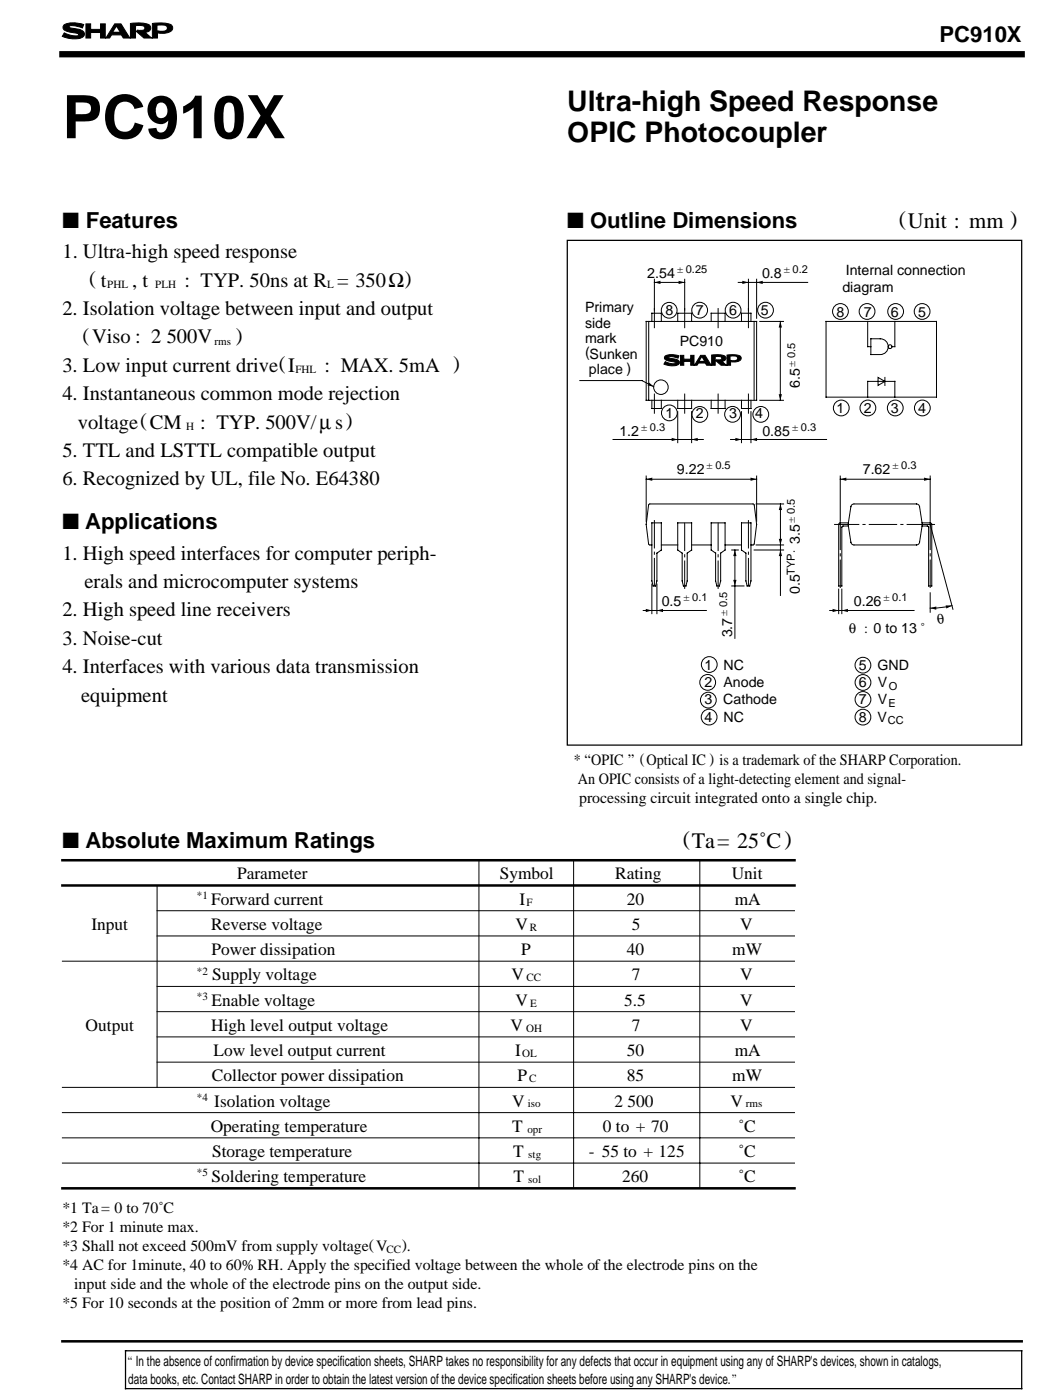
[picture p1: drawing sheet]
<svg xmlns="http://www.w3.org/2000/svg" width="168mm" height="222mm" viewBox="0 0 168 222" stroke-linecap="round" stroke-linejoin="round" font-family="sans-serif">
<defs><g id="words">
<text font-size="9.5" x="9.9" y="21.9">PC910X</text>
<g font-size="4.5">
<text x="89.9" y="17.5">Ultra-high Speed Response</text>
<text x="89.9" y="22.5">OPIC Photocoupler</text>
</g>
<g font-size="3.5">
<text x="148.9" y="6.7">PC910X</text>
<text x="142.4" y="35.8">(Unit : mm )</text>
<text x="9.9" y="36.2">■ Features</text>
<text x="89.9" y="36.2">■ Outline Dimensions</text>
<text x="9.9" y="83.9">■ Applications</text>
<text x="9.9" y="134.4">■ Absolute Maximum Ratings</text>
<text x="108.2" y="134.1">(Ta= 25˚C)</text>
</g>
<g font-size="3.3">
<text x="9.9" y="40.9">1. Ultra-high speed response</text>
<text x="14.1" y="45.2">( t</text>
<text x="20.9" y="45.4">, t</text>
<text x="29.2" y="45.4">: TYP. 50ns at R = 350Ω)</text>
<text x="9.9" y="49.9">2. Isolation voltage between input and output</text>
<text x="9.9" y="58.9">3. Low input current drive(I</text>
<text x="13.1" y="54.2">(Viso : 2 500V</text>
<text x="37.4" y="54.2">)</text>
<text x="51.4" y="58.9">: MAX. 5mA )</text>
<text x="9.9" y="63.4">4. Instantaneous common mode rejection</text>
<text x="12.3" y="67.9">voltage(CM</text>
<text x="31.7" y="67.9">: TYP. 500V/µ s)</text>
<text x="9.9" y="72.4">5. TTL and LSTTL compatible output</text>
<text x="9.9" y="76.9">6. Recognized by UL, file No. E64380</text>
<text x="9.9" y="88.7">1. High speed interfaces for computer periph-</text>
<text x="13.4" y="93.2">erals and microcomputer systems</text>
<text x="9.9" y="97.7">2. High speed line receivers</text>
<text x="9.9" y="102.2">3. Noise-cut</text>
<text x="9.9" y="106.7">4. Interfaces with various data transmission</text>
<text x="12.9" y="111.2">equipment</text>
</g>
<g font-size="2.7">
<text x="33.5" y="143.4">Forward current</text>
<text x="37.6" y="139.4">Parameter</text>
<text x="79.2" y="139.4">Symbol</text>
<text x="82.3" y="143.4">I</text>
<text x="97.5" y="139.4">Rating</text>
<text x="99.3" y="143.4">20</text>
<text x="115.9" y="139.4">Unit</text>
<text x="116.4" y="143.4">mA</text>
<text x="14.5" y="147.4">Input</text>
<text x="33.5" y="147.4">Reverse voltage</text>
<text x="81.7" y="147.4">V</text>
<text x="100.1" y="147.4">5</text>
<text x="117.3" y="147.4">V</text>
<text x="33.5" y="151.4">Power dissipation</text>
<text x="33.6" y="155.4">Supply voltage</text>
<text x="81.1" y="155.4">V</text>
<text x="82.6" y="151.4">P</text>
<text x="99.3" y="151.4">40</text>
<text x="100.1" y="155.4">7</text>
<text x="116" y="151.4">mW</text>
<text x="117.3" y="155.4">V</text>
<text x="33.5" y="159.4">Enable voltage</text>
<text x="81.7" y="159.4">V</text>
<text x="98.9" y="159.4">5.5</text>
<text x="117.3" y="159.4">V</text>
<text x="13.6" y="163.4">Output</text>
<text x="33.5" y="163.4">High level output voltage</text>
<text x="33.9" y="167.4">Low level output current</text>
<text x="80.9" y="163.4">V</text>
<text x="81.6" y="167.4">I</text>
<text x="99.3" y="167.4">50</text>
<text x="100.1" y="163.4">7</text>
<text x="116.4" y="167.4">mA</text>
<text x="117.3" y="163.4">V</text>
<text x="33.6" y="171.4">Collector power dissipation</text>
<text x="82" y="171.4">P</text>
<text x="99.3" y="171.4">85</text>
<text x="116" y="171.4">mW</text>
<text x="33.4" y="179.4">Operating temperature</text>
<text x="34" y="175.4">Isolation voltage</text>
<text x="81.2" y="179.4">T</text>
<text x="81.2" y="175.4">V</text>
<text x="95.5" y="179.4">0 to + 70</text>
<text x="97.4" y="175.4">2 500</text>
<text x="115.7" y="175.4">V</text>
<text x="117" y="179.4">˚C</text>
<text x="33.6" y="183.4">Storage temperature</text>
<text x="81.3" y="183.4">T</text>
<text x="93.3" y="183.4">- 55 to + 125</text>
<text x="117" y="183.4">˚C</text>
<text x="33.5" y="187.4">Soldering temperature</text>
<text x="81.4" y="187.4">T</text>
<text x="98.6" y="187.4">260</text>
<text x="117" y="187.4">˚C</text>
</g>
<g font-size="2.5">
<text x="90.9" y="121.3">* “OPIC ” (Optical IC ) is a trademark of the SHARP Corporation.</text>
<text x="91.6" y="124.3">An OPIC consists of a light-detecting element and signal-</text>
<text x="91.8" y="127.3">processing circuit integrated onto a single chip.</text>
<text x="9.9" y="192.3">*1 Ta= 0 to 70˚C</text>
<text x="9.9" y="195.3">*2 For 1 minute max.</text>
<text x="9.9" y="198.3">*3 Shall not exceed 500mV from supply voltage(V</text>
<text x="9.9" y="201.3">*4 AC for 1minute, 40 to 60%RH. Apply the specified voltage between the whole of the electrode pins on the</text>
<text x="63.7" y="198.1">).</text>
<text x="9.9" y="207.3">*5 For 10 seconds at the position of 2mm or more from lead pins.</text>
<text x="11.8" y="204.3">input side and the whole of the electrode pins on the output side.</text>
</g>
<g font-size="2.3">
<text x="102.6" y="44.1">2.54</text>
<text x="120.7" y="44.1">0.8</text>
<text x="133.5" y="46.3">diagram</text>
<text x="134" y="43.6">Internal connection</text>
<text x="92.7" y="49.5">Primary</text>
<text x="92.7" y="51.9">side</text>
<text x="105.5" y="49.9">8</text>
<text x="110.3" y="49.9">7</text>
<text x="115.6" y="49.9">6</text>
<text x="120.6" y="49.9">5</text>
<text x="132.6" y="50.2">8</text>
<text x="136.9" y="50.2">7</text>
<text x="141.2" y="50.2">6</text>
<text x="145.5" y="50.2">5</text>
<text x="92.7" y="54.4">mark</text>
<text x="92.7" y="56.6">(Sunken</text>
<text x="93.3" y="59.3">place )</text>
<text x="107.7" y="54.8">PC910</text>
<text x="126.8" y="61.5" transform="rotate(-90 126.8 61.5)">6.5</text>
<text x="132.6" y="65.4">1</text>
<text x="136.9" y="65.4">2</text>
<text x="141.2" y="65.4">3</text>
<text x="145.5" y="65.4">4</text>
<text x="98.1" y="69.2">1.2</text>
<text x="105.5" y="66.2">1</text>
<text x="110.3" y="66.2">2</text>
<text x="115.6" y="66.2">3</text>
<text x="119.7" y="66.2">4</text>
<text x="120.8" y="69.2">0.85</text>
<text x="107.3" y="75.1">9.22</text>
<text x="136.7" y="75.1">7.62</text>
<text x="126.7" y="86.3" transform="rotate(-90 126.7 86.3)">3.5</text>
<text x="126.7" y="94.2" transform="rotate(-90 126.7 94.2)">0.5</text>
<text x="104.8" y="96.1">0.5</text>
<text x="116" y="101" transform="rotate(-90 116 101)">3.7</text>
<text x="134.5" y="100.3">θ : 0 to 13 ˚</text>
<text x="135.3" y="96.1">0.26</text>
<text x="111.7" y="106.2">1</text>
<text x="114.6" y="106.2">NC</text>
<text x="136.1" y="106.2">5</text>
<text x="139" y="106.2">GND</text>
<text x="111.7" y="108.9">2</text>
<text x="111.7" y="111.7">3</text>
<text x="114.6" y="111.7">Cathode</text>
<text x="114.6" y="108.9">Anode</text>
<text x="136.1" y="108.9">6</text>
<text x="136.1" y="111.7">7</text>
<text x="139.1" y="111.7">V</text>
<text x="139.1" y="108.9">V</text>
<text x="111.7" y="114.4">4</text>
<text x="114.6" y="114.4">NC</text>
<text x="136.1" y="114.4">8</text>
<text x="139" y="114.4">V</text>
<text x="20.2" y="216.6">“ In the absence of confirmation by device specification sheets, SHARP takes no responsibility for any defects that occur in equipment using any of SHARP's devices, shown in catalogs,</text>
<text x="20.3" y="219.3">data books, etc. Contact SHARP in order to obtain the latest version of the device specification sheets before using any SHARP's device.”</text>
</g>
<text font-size="2.2" x="148.6" y="98.9" transform="rotate(-7 148.6 98.9)">θ</text>
<g font-size="1.8">
<text x="17" y="45.6">PHL</text>
<text x="24.6" y="45.6">PLH</text>
<text x="51.9" y="45.6">L</text>
<text x="107.3" y="43.3">± 0.25</text>
<text x="124.2" y="43.3">± 0.2</text>
<text x="34" y="54.6">rms</text>
<text x="46.8" y="59.1">FHL</text>
<text x="126" y="58.1" transform="rotate(-90 126 58.1)">± 0.5</text>
<text x="29.5" y="68.1">H</text>
<text x="101.6" y="68.4">± 0.3</text>
<text x="125.5" y="68.4">± 0.3</text>
<text x="112" y="74.3">± 0.5</text>
<text x="141.4" y="74.3">± 0.3</text>
<text x="125.9" y="82.8" transform="rotate(-90 125.9 82.8)">± 0.5</text>
<text x="108.3" y="95.3">± 0.1</text>
<text x="125.9" y="91.1" transform="rotate(-90 125.9 91.1)">TYP.</text>
<text x="140" y="95.3">± 0.1</text>
<text x="115.2" y="97.6" transform="rotate(-90 115.2 97.6)">± 0.5</text>
<text x="140.8" y="112.1">E</text>
<text x="140.8" y="109.3">O</text>
<text x="140.7" y="114.8">CC</text>
<text x="31.2" y="142.5">*1</text>
<text x="83.4" y="143.5">F</text>
<text x="84" y="147.5">R</text>
<text x="31.2" y="154.5">*2</text>
<text x="83.4" y="155.5">CC</text>
<text x="31.2" y="158.5">*3</text>
<text x="84" y="159.5">E</text>
<text x="82.7" y="167.5">OL</text>
<text x="83.4" y="163.5">OH</text>
<text x="83.8" y="171.5">C</text>
<text x="31.2" y="174.5">*4</text>
<text x="83.6" y="179.5">opr</text>
<text x="83.6" y="175.5">iso</text>
<text x="118.2" y="175.5">rms</text>
<text x="83.7" y="183.5">stg</text>
<text x="31.2" y="186.5">*5</text>
<text x="83.7" y="187.5">sol</text>
<text x="61.3" y="198.6">CC</text>
</g>
</g></defs>
<path d="M9.9 8.6h152" fill="none" stroke="#000" stroke-width="1"/>
<path d="M9.9 136.3h116M9.9 140.3h116M9.9 188.3h116M9.9 212.6h152" fill="none" stroke="#000" stroke-width=".4"/>
<g fill="none" stroke="#000" stroke-width=".16">
<path d="M10 4.1a3.2 3.2 0 0 1 2.9-.3l.4 .1-.2 .5-1.7-.3h-.4l-.1 .1 .3 .2a4.5 4.5 0 0 1 2 .6 .73 .73 0 0 1 0 .8 .73 .73 0 0 1-.7 .3h-1.1l-1.5-.3 .3-.6a3.2 3.2 0 0 0 2.2 .4 .32 .32 0 0 0-.4-.4 3.6 3.6 0 0 1-2-.6zM13.6 3.8h.8v.9h1.5v-.9h.8v2.2h-.8v-.8h-1.5v.8h-.8zM18.2 3.8h1l1.4 2.2h-1.1l-.3-.5h-1.5l-.3 .5h-.6zM18.5 4.3l.4 .7h-.9zM20.7 3.7a6.4 6.4 0 0 1 2.9 .2 .69 .69 0 0 1 .2 .9 .69 .69 0 0 1-.8 .3l1 .9h-1.2l-1.2-1 .2-.2h.2a.96 .96 0 0 0 .9-.2 .67 .67 0 0 0-.9-.6l-.5 .1v1.9h-.8zM24.1 3.7a6.4 6.4 0 0 1 2.9 .2 .7 .7 0 0 1 .3 .8 .7 .7 0 0 1-.7 .5l-.9 .1-.7-.1v.8h-.9zM25 4.1h1a.41 .41 0 0 1 .4 .5l-.4 .3-1-.1zM102.4 50.9h17.5v12.5h-17.5zM102.8 50.9v12.5M103.3 50.9v-1.3h1.5v1.3M103.7 44.8h4.8M103.7 44.3v4.8"/>
<path d="M105.5 56.4l.8-.2 1.3 .2-.2 .4-.8-.3h-.6v.1l.1 .2a1.88 1.88 0 0 1 1.5 .6 .76 .76 0 0 1-1 .6l-.7-.1-.7-.2 .2-.4 .9 .3h.7l-.1-.2-.9-.2a.52 .52 0 0 1-.6-.2 .52 .52 0 0 1 .1-.6zM107.4 50.9v-1.3h2.2v1.3M107.8 56.3h.5v.6h1.1v-.6h.6v1.6h-.6v-.6h-1.1v.6h-.5zM108.5 44.3v4.8M111 56.3h.7l1 1.6h-.7l-.2-.4h-1.1l-.3 .4h-.4zM111.2 56.7l.3 .5h-.6zM112.7 50.9v-1.3h2.2v1.3M112.8 56.3a3.1 3.1 0 0 1 2.2 .3 .52 .52 0 0 1-.6 .7l.7 .6h-.8l-.9-.7 .1-.2h.7l.2-.1-.2-.3-.9-.1v1.4h-.5zM115.2 56.3a3.1 3.1 0 0 1 2.2 .3 .71 .71 0 0 1-.9 .8l-.7-.1v.6h-.6zM115.8 56.5h.7l.3 .2a.57 .57 0 0 1-.8 .4l-.2-.1zM117 44.8h11M117.5 50.9v-1.3h1.5v1.3"/>
<path d="M118.6 44.3v4.8M119.5 50.9v12.5M119.9 44.3v6.1M120.4 50.9h3.7M123.6 50.9v12.5M130.9 50.9h17.5v12h-17.5zM137.5 50.9v4h.5M138 53.7h1.5a1.25 1.25 0 0 1 1.2 1.2 1.25 1.25 0 0 1-1.2 1.3h-1.5zM139.1 59.8l1.1 .6-1.1 .7zM140.2 59.8v1.3M141.8 50.9v4h-.5M91.9 60.3h9.8l1.9 1"/>
<path d="M97.1 69.7h14.3M102.4 75.5v7.1M102.4 76h17.5M103.3 63.4v1.3h1.5v-1.3M107.4 63.4v1.3h2.2v-1.3M107.4 65.2v5M109.6 65.2v5M112.7 63.4v1.3h2.2v-1.3M115.8 69.7h15.2M117.5 63.4v1.3h1.5v-1.3M117.5 65.2v5M119 65.2v5"/>
<path d="M119.8 79.9h4.4M119.9 75.5v7.1M120.4 63.4h3.7M123.7 79.9v14.5M133.1 76h14.3M133.1 75.5v7.1M137.5 62.9v-2.5h4.3v2.5M147.4 75.5v7.1M101.9 96.8h10M103.3 86.4l-.5-.1a11.7 11.7 0 0 1 0-6.4h16.6a11.7 11.7 0 0 1 0 6.4l-.4 .1M103.3 82.9h1.5v4.3l-.7 .5v4.4l-.2 .8h-.4l-.2-.8zM103.3 92.6v4.7"/>
<path d="M104.1 92.6v4.7M104.8 86.4h2.6M107.4 82.9h2.2v4.3l-.7 .5v4.4l-.2 .8h-.4l-.2-.8v-4.4l-.7-.5zM109.6 86.4h3.1M112.7 82.9h2.2v4.3l-.7 .5v4.4l-.2 .8h-.4l-.2-.8v-4.4l-.7-.5zM114.9 86.4h2.6M115.9 92.9h2M115.9 87.2h1.1M116.4 87.2v14M117.5 82.9h1.5v9.2l-.2 .8h-.4l-.2-.8v-4.4l-.7-.5zM119.5 87.2h4.7M119.8 86.4h4.4"/>
<path d="M131.5 96.8h13.3M132.9 93.4v3.9M133.4 93.4v3.9M134.4 82.9h-1.3l-.2 .2v9.8h.5v-9.3l.2-.2h.8M134.9 80.1l.4-.2h9.9l.4 .2a9.1 9.1 0 0 1 0 6.1l-.4 .2h-9.9l-.4-.2a9.1 9.1 0 0 1 0-6.1zM146.1 82.9h1.3l.2 .2v9.8h-.5v-9.3l-.2-.2h-.8M147.4 94v3M147.4 83.1l3.6 13.5M150.8 96l-1.5 .3-1.9 .1M75.9 136.3v52M90.9 136.3v52M110.9 136.3v52"/>
<path d="M9.9 152.3h116M24.9 144.3h101M24.9 148.3h101M24.9 156.3h101M24.9 140.3v32M9.9 172.3h116M9.9 176.3h116M24.9 160.3h101M24.9 164.3h101M24.9 168.3h101M9.9 184.3h116M9.9 180.3h116"/>
<circle cx="141" cy="54.9" r=".3"/>
<circle cx="104.7" cy="61.4" r="1.15"/>
</g>
<g fill="#000">
<path d="M10 4.1a3.2 3.2 0 0 1 2.9-.3l.4 .1-.2 .5-1.7-.3h-.4l-.1 .1 .3 .2a4.5 4.5 0 0 1 2 .6 .73 .73 0 0 1 0 .8 .73 .73 0 0 1-.7 .3h-1.1l-1.5-.3 .3-.6a3.2 3.2 0 0 0 2.2 .4 .32 .32 0 0 0-.4-.4 3.6 3.6 0 0 1-2-.6zM13.6 3.8h.8v.9h1.5v-.9h.8v2.2h-.8v-.8h-1.5v.8h-.8zM18.2 3.8h1l1.4 2.2h-1.1l-.3-.5h-1.5l-.3 .5h-.6zM20.7 3.7a6.4 6.4 0 0 1 2.9 .2 .69 .69 0 0 1 .2 .9 .69 .69 0 0 1-.8 .3l1 .9h-1.2l-1.2-1 .2-.2h.2a.96 .96 0 0 0 .9-.2 .67 .67 0 0 0-.9-.6l-.5 .1v1.9h-.8zM24.1 3.7a6.4 6.4 0 0 1 2.9 .2 .7 .7 0 0 1 .3 .8 .7 .7 0 0 1-.7 .5l-.9 .1-.7-.1v.8h-.9zM103.7 44.8l1-.3v.5zM105.5 56.4l.8-.2 1.3 .2-.2 .4-.8-.3h-.6v.1l.1 .2a1.88 1.88 0 0 1 1.5 .6 .76 .76 0 0 1-1 .6l-.7-.1-.7-.2 .2-.4 .9 .3h.7l-.1-.2-.9-.2a.52 .52 0 0 1-.6-.2 .52 .52 0 0 1 .1-.6zM107.5 44.5l1 .3-1 .2zM107.8 56.3h.5v.6h1.1v-.6h.6v1.6h-.6v-.6h-1.1v.6h-.5zM111 56.3h.7l1 1.6h-.7l-.2-.4h-1.1l-.3 .4h-.4zM112.8 56.3a3.1 3.1 0 0 1 2.2 .3 .52 .52 0 0 1-.6 .7l.7 .6h-.8l-.9-.7 .1-.2h.7l.2-.1-.2-.3-.9-.1v1.4h-.5zM115.2 56.3a3.1 3.1 0 0 1 2.2 .3 .71 .71 0 0 1-.9 .8l-.7-.1v.6h-.6z"/>
<path d="M117.6 44.5l1 .3-1 .2zM119.9 44.8l1-.3v.5zM123.6 50.9l.3 1h-.5zM102.8 60.6l.8 .7-1-.2zM102.4 76l1-.3v.5zM106.4 69.4l1 .3-1 .2zM109.6 69.7l1-.3v.5zM116.5 69.4l1 .3-1 .2zM118.9 75.7l1 .3-1 .2zM119 69.7l1-.3v.5zM123.4 62.5h.5l-.3 .9zM133.1 76l1-.3v.5z"/>
<path d="M146.4 75.7l1 .3-1 .2zM102.3 96.5l1 .3-1 .2zM104.1 96.8l1-.3v.5zM116.2 91.9h.5l-.3 1zM116.4 87.2l.3 .9h-.5zM123.4 85.4h.5l-.2 1zM123.7 79.9l.2 .9h-.5zM123.7 87.2l.2 .9h-.5zM131.9 96.5l1 .3-1 .2zM133.4 96.8l1-.3v.5zM147.4 96.4l1-.3v.5zM149.8 96h1l-.8 .5z"/>
</g>
<g fill="none" stroke="#000" stroke-width=".16" stroke-dasharray="4.5 .5 .5 .5" stroke-linecap="butt">
<path d="M103.7 52v-3.2M108.5 52v-3.2M113.8 52v-3.2M118.6 52v-3.2M103.7 62.4v3.2M108.5 62.4v3.2M113.8 62.4v3.2M118.6 62.4v3.2M103.7 82.4v10.9M108.5 93.3v-10.9M113.8 93.3v-10.9M118.6 82.4v10.9"/>
<path d="M133.1 82.7v10.7M147.4 82.7v10.7M148.2 83.1h-16"/>
</g>
<path d="M89.9 38.1h72v80h-72zM19.9 214.1h142v6h-142z" fill="none" stroke="#000" stroke-width=".2"/>
<g fill="#fff">
<path d="M25 4.1h1a.41 .41 0 0 1 .4 .5l-.4 .3-1-.1z"/>
<path d="M18.5 4.3l.4 .7h-.9z"/>
<path d="M115.8 56.5h.7l.3 .2a.57 .57 0 0 1-.8 .4l-.2-.1z"/>
<path d="M111.2 56.7l.3 .5h-.6z"/>
</g>
<g fill="none" stroke="#000" stroke-width=".16">
<circle cx="106" cy="49.2" r="1.25"/>
<circle cx="110.9" cy="49.2" r="1.25"/>
<circle cx="116.2" cy="49.2" r="1.25"/>
<circle cx="121.3" cy="49.2" r="1.25"/>
<circle cx="133.2" cy="49.4" r="1.25"/>
<circle cx="137.4" cy="49.4" r="1.25"/>
<circle cx="141.9" cy="49.4" r="1.25"/>
<circle cx="146.1" cy="49.4" r="1.25"/>
<circle cx="106.1" cy="65.4" r="1.25"/>
<circle cx="110.9" cy="65.7" r="1.25"/>
<circle cx="116.1" cy="65.7" r="1.25"/>
<circle cx="120.5" cy="65.7" r="1.25"/>
<circle cx="133.3" cy="64.7" r="1.25"/>
<circle cx="137.5" cy="64.7" r="1.25"/>
<circle cx="141.9" cy="64.7" r="1.25"/>
<circle cx="146.1" cy="64.7" r="1.25"/>
<circle cx="112.1" cy="108.2" r="1.25"/>
<circle cx="112.2" cy="111" r="1.25"/>
<circle cx="112.4" cy="113.7" r="1.25"/>
<circle cx="112.4" cy="105.3" r="1.25"/>
<circle cx="136.7" cy="105.4" r="1.25"/>
<circle cx="136.7" cy="113.7" r="1.25"/>
<circle cx="136.7" cy="108.2" r="1.25"/>
<circle cx="136.7" cy="110.9" r="1.25"/>
</g>
<use href="#words"/>
</svg>
